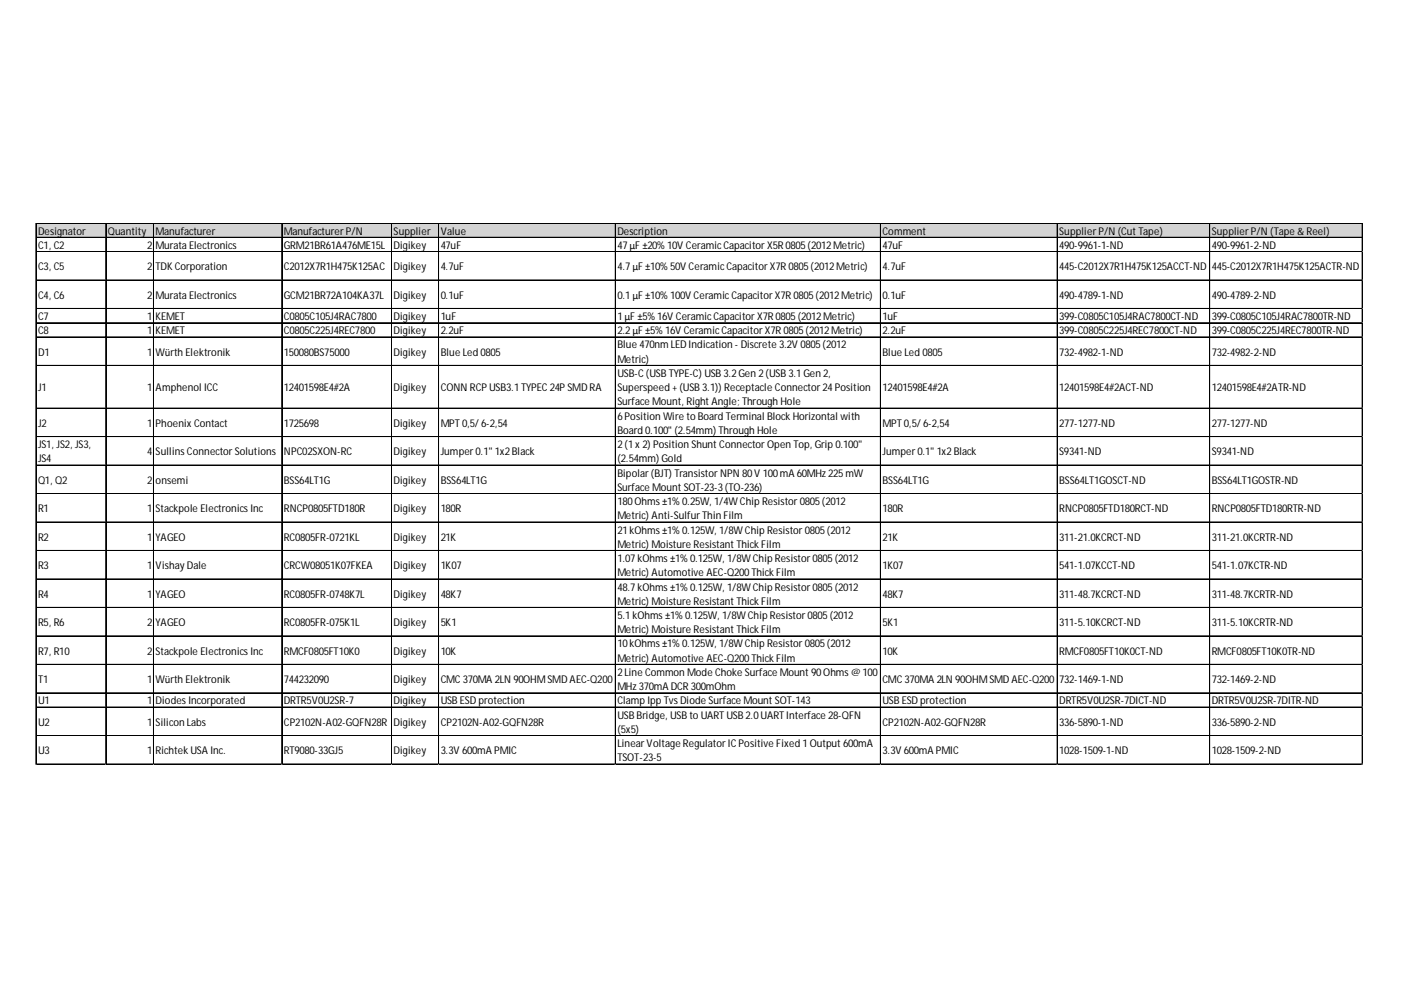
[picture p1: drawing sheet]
<svg xmlns="http://www.w3.org/2000/svg" width="297mm" height="210mm" viewBox="0 0 297 210" stroke-linecap="round" stroke-linejoin="round" font-family="sans-serif">
<defs><g id="words">
<g font-size="2.3">
<text x="8.1" y="49.7">Designator</text>
<text x="8.1" y="52.8">C1, C2</text>
<text x="22.9" y="49.7">Quantity</text>
<text x="31.2" y="52.8">2</text>
<text x="33" y="49.7">Manufacturer</text>
<text x="33" y="52.8">Murata Electronics</text>
<text x="60.2" y="49.7">Manufacturer P/N</text>
<text x="60.2" y="52.8">GRM21BR61A476ME15L</text>
<text x="83.5" y="49.7">Supplier</text>
<text x="83.5" y="52.8">Digikey</text>
<text x="93.4" y="49.7">Value</text>
<text x="93.4" y="52.8">47uF</text>
<text x="130.9" y="49.7">Description</text>
<text x="130.9" y="52.8">47µF ±20% 10V CeramicCapacitor X5R 0805(2012Metric)</text>
<text x="187.1" y="49.7">Comment</text>
<text x="187.1" y="52.8">47uF</text>
<text x="224.6" y="49.7">Supplier P/N (Cut Tape)</text>
<text x="224.6" y="52.8">490-9961-1-ND</text>
<text x="256.9" y="49.7">Supplier P/N (Tape &amp; Reel)</text>
<text x="256.9" y="52.8">490-9961-2-ND</text>
<text x="8.1" y="57.3">C3, C5</text>
<text x="31.2" y="57.3">2</text>
<text x="33" y="57.3">TDK Corporation</text>
<text x="60.2" y="57.3">C2012X7R1H475K125AC</text>
<text x="83.5" y="57.3">Digikey</text>
<text x="93.4" y="57.3">4.7uF</text>
<text x="130.9" y="57.3">4.7µF ±10% 50V CeramicCapacitor X7R 0805(2012Metric)</text>
<text x="187.1" y="57.3">4.7uF</text>
<text x="224.6" y="57.3">445-C2012X7R1H475K125ACCT-ND</text>
<text x="256.9" y="57.3">445-C2012X7R1H475K125ACTR-ND</text>
<text x="8.1" y="63.3">C4, C6</text>
<text x="31.2" y="63.3">2</text>
<text x="33" y="63.3">Murata Electronics</text>
<text x="60.2" y="63.3">GCM21BR72A104KA37L</text>
<text x="83.5" y="63.3">Digikey</text>
<text x="93.4" y="63.3">0.1uF</text>
<text x="130.9" y="63.3">0.1µF ±10% 100V CeramicCapacitor X7R 0805(2012Metric)</text>
<text x="187.1" y="63.3">0.1uF</text>
<text x="224.6" y="63.3">490-4789-1-ND</text>
<text x="256.9" y="63.3">490-4789-2-ND</text>
<text x="8.1" y="67.9">C7</text>
<text x="8.1" y="70.9">C8</text>
<text x="31.2" y="67.9">1</text>
<text x="31.2" y="70.9">1</text>
<text x="33" y="67.9">KEMET</text>
<text x="33" y="70.9">KEMET</text>
<text x="60.2" y="67.9">C0805C105J4RAC7800</text>
<text x="60.2" y="70.9">C0805C225J4REC7800</text>
<text x="83.5" y="67.9">Digikey</text>
<text x="83.5" y="70.9">Digikey</text>
<text x="93.4" y="67.9">1uF</text>
<text x="93.4" y="70.9">2.2uF</text>
<text x="130.9" y="67.9">1µF ±5% 16V CeramicCapacitor X7R 0805(2012Metric)</text>
<text x="130.9" y="70.9">2.2µF ±5% 16V CeramicCapacitor X7R 0805(2012Metric)</text>
<text x="187.1" y="67.9">1uF</text>
<text x="187.1" y="70.9">2.2uF</text>
<text x="224.6" y="67.9">399-C0805C105J4RAC7800CT-ND</text>
<text x="224.6" y="70.9">399-C0805C225J4REC7800CT-ND</text>
<text x="256.9" y="67.9">399-C0805C105J4RAC7800TR-ND</text>
<text x="256.9" y="70.9">399-C0805C225J4REC7800TR-ND</text>
<text x="8.1" y="75.4">D1</text>
<text x="31.2" y="75.4">1</text>
<text x="33" y="75.4">Würth Elektronik</text>
<text x="60.2" y="75.4">150080BS75000</text>
<text x="83.5" y="75.4">Digikey</text>
<text x="93.4" y="75.4">Blue Led 0805</text>
<text x="130.9" y="73.9">Blue 470nm LED Indication - Discrete 3.2V 0805(2012</text>
<text x="130.9" y="76.9">Metric)</text>
<text x="187.1" y="75.4">Blue Led 0805</text>
<text x="224.6" y="75.4">732-4982-1-ND</text>
<text x="256.9" y="75.4">732-4982-2-ND</text>
<text x="8.1" y="82.9">J1</text>
<text x="31.2" y="82.9">1</text>
<text x="33" y="82.9">Amphenol ICC</text>
<text x="60.2" y="82.9">12401598E4#2A</text>
<text x="83.5" y="82.9">Digikey</text>
<text x="93.4" y="82.9">CONN RCP USB3.1TYPEC 24P SMD RA</text>
<text x="130.9" y="79.9">USB-C (USB TYPE-C) USB 3.2Gen 2(USB 3.1Gen 2,</text>
<text x="130.9" y="82.9">Superspeed +(USB 3.1)) Receptacle Connector 24Position</text>
<text x="187.1" y="82.9">12401598E4#2A</text>
<text x="224.6" y="82.9">12401598E4#2ACT-ND</text>
<text x="256.9" y="82.9">12401598E4#2ATR-ND</text>
<text x="130.9" y="86">Surface Mount, Right Angle; Through Hole</text>
<text x="130.9" y="89">6Position Wire to Board Terminal Block Horizontal with</text>
<text x="8.1" y="90.5">J2</text>
<text x="8.1" y="95">JS1, JS2, JS3,</text>
<text x="31.2" y="90.5">1</text>
<text x="33" y="90.5">Phoenix Contact</text>
<text x="60.2" y="90.5">1725698</text>
<text x="83.5" y="90.5">Digikey</text>
<text x="93.4" y="90.5">MPT 0,5/ 6-2,54</text>
<text x="130.9" y="92">Board 0.100&quot; (2.54mm) Through Hole</text>
<text x="130.9" y="95">2(1x 2) Position Shunt Connector Open Top, Grip 0.100&quot;</text>
<text x="187.1" y="90.5">MPT 0,5/ 6-2,54</text>
<text x="224.6" y="90.5">277-1277-ND</text>
<text x="256.9" y="90.5">277-1277-ND</text>
<text x="8.1" y="98">JS4</text>
<text x="31.2" y="96.5">4</text>
<text x="33" y="96.5">Sullins Connector Solutions</text>
<text x="60.2" y="96.5">NPC02SXON-RC</text>
<text x="83.5" y="96.5">Digikey</text>
<text x="93.4" y="96.5">Jumper 0.1&quot; 1x2Black</text>
<text x="130.9" y="98">(2.54mm) Gold</text>
<text x="130.9" y="101.1">Bipolar (BJT) Transistor NPN 80V 100mA 60MHz 225mW</text>
<text x="187.1" y="96.5">Jumper 0.1&quot; 1x2Black</text>
<text x="224.6" y="96.5">S9341-ND</text>
<text x="256.9" y="96.5">S9341-ND</text>
<text x="8.1" y="102.6">Q1, Q2</text>
<text x="31.2" y="102.6">2</text>
<text x="33" y="102.6">onsemi</text>
<text x="60.2" y="102.6">BSS64LT1G</text>
<text x="83.5" y="102.6">Digikey</text>
<text x="93.4" y="102.6">BSS64LT1G</text>
<text x="130.9" y="104.1">Surface Mount SOT-23-3(TO-236)</text>
<text x="130.9" y="107.1">180Ohms ±1% 0.25W, 1/4W Chip Resistor 0805(2012</text>
<text x="187.1" y="102.6">BSS64LT1G</text>
<text x="224.6" y="102.6">BSS64LT1GOSCT-ND</text>
<text x="256.9" y="102.6">BSS64LT1GOSTR-ND</text>
<text x="8.1" y="108.6">R1</text>
<text x="31.2" y="108.6">1</text>
<text x="33" y="108.6">Stackpole ElectronicsInc</text>
<text x="60.2" y="108.6">RNCP0805FTD180R</text>
<text x="83.5" y="108.6">Digikey</text>
<text x="93.4" y="108.6">180R</text>
<text x="130.9" y="110.1">Metric) Anti-Sulfur Thin Film</text>
<text x="130.9" y="113.1">21kOhms ±1% 0.125W, 1/8W Chip Resistor 0805(2012</text>
<text x="187.1" y="108.6">180R</text>
<text x="224.6" y="108.6">RNCP0805FTD180RCT-ND</text>
<text x="256.9" y="108.6">RNCP0805FTD180RTR-ND</text>
<text x="8.1" y="114.6">R2</text>
<text x="31.2" y="114.6">1</text>
<text x="33" y="114.6">YAGEO</text>
<text x="60.2" y="114.6">RC0805FR-0721KL</text>
<text x="83.5" y="114.6">Digikey</text>
<text x="93.4" y="114.6">21K</text>
<text x="130.9" y="116.1">Metric) Moisture Resistant Thick Film</text>
<text x="130.9" y="119.2">1.07kOhms ±1% 0.125W, 1/8W Chip Resistor 0805(2012</text>
<text x="187.1" y="114.6">21K</text>
<text x="224.6" y="114.6">311-21.0KCRCT-ND</text>
<text x="256.9" y="114.6">311-21.0KCRTR-ND</text>
<text x="8.1" y="120.7">R3</text>
<text x="31.2" y="120.7">1</text>
<text x="33" y="120.7">Vishay Dale</text>
<text x="60.2" y="120.7">CRCW08051K07FKEA</text>
<text x="83.5" y="120.7">Digikey</text>
<text x="93.4" y="120.7">1K07</text>
<text x="130.9" y="122.2">Metric) Automotive AEC-Q200Thick Film</text>
<text x="130.9" y="125.2">48.7kOhms ±1% 0.125W, 1/8W Chip Resistor 0805(2012</text>
<text x="187.1" y="120.7">1K07</text>
<text x="224.6" y="120.7">541-1.07KCCT-ND</text>
<text x="256.9" y="120.7">541-1.07KCTR-ND</text>
<text x="8.1" y="126.7">R4</text>
<text x="31.2" y="126.7">1</text>
<text x="33" y="126.7">YAGEO</text>
<text x="60.2" y="126.7">RC0805FR-0748K7L</text>
<text x="83.5" y="126.7">Digikey</text>
<text x="93.4" y="126.7">48K7</text>
<text x="130.9" y="128.2">Metric) Moisture Resistant Thick Film</text>
<text x="130.9" y="131.2">5.1kOhms ±1% 0.125W, 1/8W Chip Resistor 0805(2012</text>
<text x="187.1" y="126.7">48K7</text>
<text x="224.6" y="126.7">311-48.7KCRCT-ND</text>
<text x="256.9" y="126.7">311-48.7KCRTR-ND</text>
<text x="8.1" y="132.7">R5, R6</text>
<text x="31.2" y="132.7">2</text>
<text x="33" y="132.7">YAGEO</text>
<text x="60.2" y="132.7">RC0805FR-075K1L</text>
<text x="83.5" y="132.7">Digikey</text>
<text x="93.4" y="132.7">5K1</text>
<text x="130.9" y="134.3">Metric) Moisture Resistant Thick Film</text>
<text x="130.9" y="137.3">10kOhms ±1% 0.125W, 1/8W Chip Resistor 0805(2012</text>
<text x="187.1" y="132.7">5K1</text>
<text x="224.6" y="132.7">311-5.10KCRCT-ND</text>
<text x="256.9" y="132.7">311-5.10KCRTR-ND</text>
<text x="8.1" y="138.8">R7, R10</text>
<text x="31.2" y="138.8">2</text>
<text x="33" y="138.8">Stackpole ElectronicsInc</text>
<text x="60.2" y="138.8">RMCF0805FT10K0</text>
<text x="83.5" y="138.8">Digikey</text>
<text x="93.4" y="138.8">10K</text>
<text x="130.9" y="140.3">Metric) Automotive AEC-Q200Thick Film</text>
<text x="130.9" y="143.3">2Line Common Mode Choke Surface Mount 90Ohms @ 100</text>
<text x="187.1" y="138.8">10K</text>
<text x="224.6" y="138.8">RMCF0805FT10K0CT-ND</text>
<text x="256.9" y="138.8">RMCF0805FT10K0TR-ND</text>
<text x="8.1" y="144.8">T1</text>
<text x="8.1" y="149.3">U1</text>
<text x="31.2" y="144.8">1</text>
<text x="31.2" y="149.3">1</text>
<text x="33" y="144.8">Würth Elektronik</text>
<text x="33" y="149.3">DiodesIncorporated</text>
<text x="60.2" y="144.8">744232090</text>
<text x="60.2" y="149.3">DRTR5V0U2SR-7</text>
<text x="83.5" y="144.8">Digikey</text>
<text x="83.5" y="149.3">Digikey</text>
<text x="93.4" y="144.8">CMC 370MA 2LN 90OHMSMD AEC-Q200</text>
<text x="93.4" y="149.3">USB ESD protection</text>
<text x="130.9" y="146.3">MHz 370mA DCR 300mOhm</text>
<text x="130.9" y="149.3">Clamp Ipp TvsDiode Surface Mount SOT-143</text>
<text x="187.1" y="144.8">CMC 370MA 2LN 90OHMSMD AEC-Q200</text>
<text x="187.1" y="149.3">USB ESD protection</text>
<text x="224.6" y="144.8">732-1469-1-ND</text>
<text x="224.6" y="149.3">DRTR5V0U2SR-7DICT-ND</text>
<text x="256.9" y="144.8">732-1469-2-ND</text>
<text x="256.9" y="149.3">DRTR5V0U2SR-7DITR-ND</text>
<text x="8.1" y="153.9">U2</text>
<text x="31.2" y="153.9">1</text>
<text x="33" y="153.9">Silicon Labs</text>
<text x="60.2" y="153.9">CP2102N-A02-GQFN28R</text>
<text x="83.5" y="153.9">Digikey</text>
<text x="93.4" y="153.9">CP2102N-A02-GQFN28R</text>
<text x="130.9" y="152.4">USB Bridge, USB to UART USB 2.0UART Interface 28-QFN</text>
<text x="130.9" y="155.4">(5x5)</text>
<text x="187.1" y="153.9">CP2102N-A02-GQFN28R</text>
<text x="224.6" y="153.9">336-5890-1-ND</text>
<text x="256.9" y="153.9">336-5890-2-ND</text>
<text x="8.1" y="159.9">U3</text>
<text x="31.2" y="159.9">1</text>
<text x="33" y="159.9">Richtek USA Inc.</text>
<text x="60.2" y="159.9">RT9080-33GJ5</text>
<text x="83.5" y="159.9">Digikey</text>
<text x="93.4" y="159.9">3.3V 600mA PMIC</text>
<text x="130.9" y="158.4">Linear Voltage Regulator IC Positive Fixed 1Output 600mA</text>
<text x="130.9" y="161.4">TSOT-23-5</text>
<text x="187.1" y="159.9">3.3V 600mA PMIC</text>
<text x="224.6" y="159.9">1028-1509-1-ND</text>
<text x="256.9" y="159.9">1028-1509-2-ND</text>
</g>
</g></defs>
<path d="M7.7 47.4h281.3v3.1h-281.3z" fill="#d3d3d3"/>
<g fill="none" stroke="#000" stroke-width=".21">
<path d="M7.6 47.3v114.8M7.7 47.3v114.8M7.8 47.3h281.2M7.8 47.4h281.2M7.8 50.3h281.2M7.8 50.4h281.2M7.8 53.3h281.2M7.8 53.4h281.2M7.8 59.4h281.2M22.4 47.4v114.7M22.5 47.4v114.7M32.5 47.4v114.7"/>
<path d="M32.6 47.4v114.7M59.7 47.4v114.7M59.8 47.4v114.7M83 47.4v114.7M83.1 47.4v114.7M93 47.4v114.7M93.1 47.4v114.7M130.5 47.4v114.7M186.7 47.4v114.7M224.1 47.4v114.7M224.2 47.4v114.7M256.5 47.4v114.7"/>
<path d="M288.8 47.4v114.7M288.9 47.4v114.7M7.8 65.4h281.2M7.8 65.5h281.2M7.8 68.4h281.2M7.8 68.5h281.2M7.8 71.4h281.2M7.8 71.5h281.2M7.8 77.5h281.2M7.8 86.5h281.2M7.8 86.6h281.2M7.8 92.6h281.2"/>
<path d="M7.8 98.6h281.2M7.8 98.7h281.2M7.8 104.6h281.2M7.8 104.7h281.2M7.8 110.7h281.2M7.8 116.7h281.2M7.8 116.8h281.2M7.8 122.7h281.2M7.8 122.8h281.2M7.8 128.8h281.2M7.8 128.9h281.2M7.8 134.8h281.2"/>
<path d="M7.8 134.9h281.2M7.8 140.9h281.2M7.8 146.9h281.2M7.8 147h281.2M7.8 149.9h281.2M7.8 150h281.2M7.8 155.9h281.2M7.8 156h281.2M7.8 162h281.2M7.8 162.1h281.2"/>
</g>
<path d="M7.6 162.1v.1" fill="none" stroke="#e0e0e0" stroke-width=".21"/>
<path d="M7.6 162.1l.2 .1z" fill="#e0e0e0"/>
<path d="M22.4 162.1v.1" fill="none" stroke="#e0e0e0" stroke-width=".21"/>
<path d="M22.4 162.1l.2 .1z" fill="#e0e0e0"/>
<path d="M32.5 162.1v.1" fill="none" stroke="#e0e0e0" stroke-width=".21"/>
<path d="M32.5 162.1l.2 .1z" fill="#e0e0e0"/>
<path d="M59.7 162.1v.1" fill="none" stroke="#e0e0e0" stroke-width=".21"/>
<path d="M59.7 162.1l.2 .1z" fill="#e0e0e0"/>
<path d="M83 162.1v.1" fill="none" stroke="#e0e0e0" stroke-width=".21"/>
<path d="M83 162.1l.2 .1z" fill="#e0e0e0"/>
<path d="M93 162.1v.1" fill="none" stroke="#e0e0e0" stroke-width=".21"/>
<path d="M93 162.1l.1 .1z" fill="#e0e0e0"/>
<path d="M130.5 162.1v.1" fill="none" stroke="#e0e0e0" stroke-width=".21"/>
<path d="M130.5 162.1l.1 .1z" fill="#e0e0e0"/>
<path d="M186.7 162.1v.1" fill="none" stroke="#e0e0e0" stroke-width=".21"/>
<path d="M186.7 162.1l.1 .1z" fill="#e0e0e0"/>
<path d="M224.1 162.1v.1" fill="none" stroke="#e0e0e0" stroke-width=".21"/>
<path d="M224.1 162.1l.2 .1z" fill="#e0e0e0"/>
<path d="M256.5 162.1v.1" fill="none" stroke="#e0e0e0" stroke-width=".21"/>
<path d="M256.5 162.1l.1 .1z" fill="#e0e0e0"/>
<path d="M288.8 162.1v.1" fill="none" stroke="#e0e0e0" stroke-width=".21"/>
<path d="M288.8 162.1l.2 .1z" fill="#e0e0e0"/>
<path d="M289 53.3h.1" fill="none" stroke="#e0e0e0" stroke-width=".21"/>
<path d="M289 53.3v.2z" fill="#e0e0e0"/>
<path d="M289 59.4h.1" fill="none" stroke="#e0e0e0" stroke-width=".21"/>
<path d="M289 59.4v.1z" fill="#e0e0e0"/>
<path d="M289 65.4h.1" fill="none" stroke="#e0e0e0" stroke-width=".21"/>
<path d="M289 65.4v.1z" fill="#e0e0e0"/>
<path d="M289 68.4h.1" fill="none" stroke="#e0e0e0" stroke-width=".21"/>
<path d="M289 68.4v.2z" fill="#e0e0e0"/>
<path d="M289 71.4h.1" fill="none" stroke="#e0e0e0" stroke-width=".21"/>
<path d="M289 71.4v.2z" fill="#e0e0e0"/>
<path d="M289 77.5h.1" fill="none" stroke="#e0e0e0" stroke-width=".21"/>
<path d="M289 77.5v.1z" fill="#e0e0e0"/>
<path d="M289 86.5h.1" fill="none" stroke="#e0e0e0" stroke-width=".21"/>
<path d="M289 86.5v.2z" fill="#e0e0e0"/>
<path d="M289 92.6h.1" fill="none" stroke="#e0e0e0" stroke-width=".21"/>
<path d="M289 92.6v.1z" fill="#e0e0e0"/>
<path d="M289 98.6h.1" fill="none" stroke="#e0e0e0" stroke-width=".21"/>
<path d="M289 98.6v.1z" fill="#e0e0e0"/>
<path d="M289 104.6h.1" fill="none" stroke="#e0e0e0" stroke-width=".21"/>
<path d="M289 104.6v.2z" fill="#e0e0e0"/>
<path d="M289 110.7h.1" fill="none" stroke="#e0e0e0" stroke-width=".21"/>
<path d="M289 110.7v.1z" fill="#e0e0e0"/>
<path d="M289 116.7h.1" fill="none" stroke="#e0e0e0" stroke-width=".21"/>
<path d="M289 116.7v.2z" fill="#e0e0e0"/>
<path d="M289 122.7h.1" fill="none" stroke="#e0e0e0" stroke-width=".21"/>
<path d="M289 122.7v.2z" fill="#e0e0e0"/>
<path d="M289 128.8h.1" fill="none" stroke="#e0e0e0" stroke-width=".21"/>
<path d="M289 128.8v.1z" fill="#e0e0e0"/>
<path d="M289 134.8h.1" fill="none" stroke="#e0e0e0" stroke-width=".21"/>
<path d="M289 134.8v.2z" fill="#e0e0e0"/>
<path d="M289 140.9h.1" fill="none" stroke="#e0e0e0" stroke-width=".21"/>
<path d="M289 140.9v.1z" fill="#e0e0e0"/>
<path d="M289 146.9h.1" fill="none" stroke="#e0e0e0" stroke-width=".21"/>
<path d="M289 146.9v.1z" fill="#e0e0e0"/>
<path d="M289 149.9h.1" fill="none" stroke="#e0e0e0" stroke-width=".21"/>
<path d="M289 149.9v.2z" fill="#e0e0e0"/>
<path d="M289 155.9h.1" fill="none" stroke="#e0e0e0" stroke-width=".21"/>
<path d="M289 155.9v.2z" fill="#e0e0e0"/>
<path d="M289 162h.1" fill="none" stroke="#e0e0e0" stroke-width=".21"/>
<path d="M289 162v.1z" fill="#e0e0e0"/>
<use href="#words"/>
</svg>
